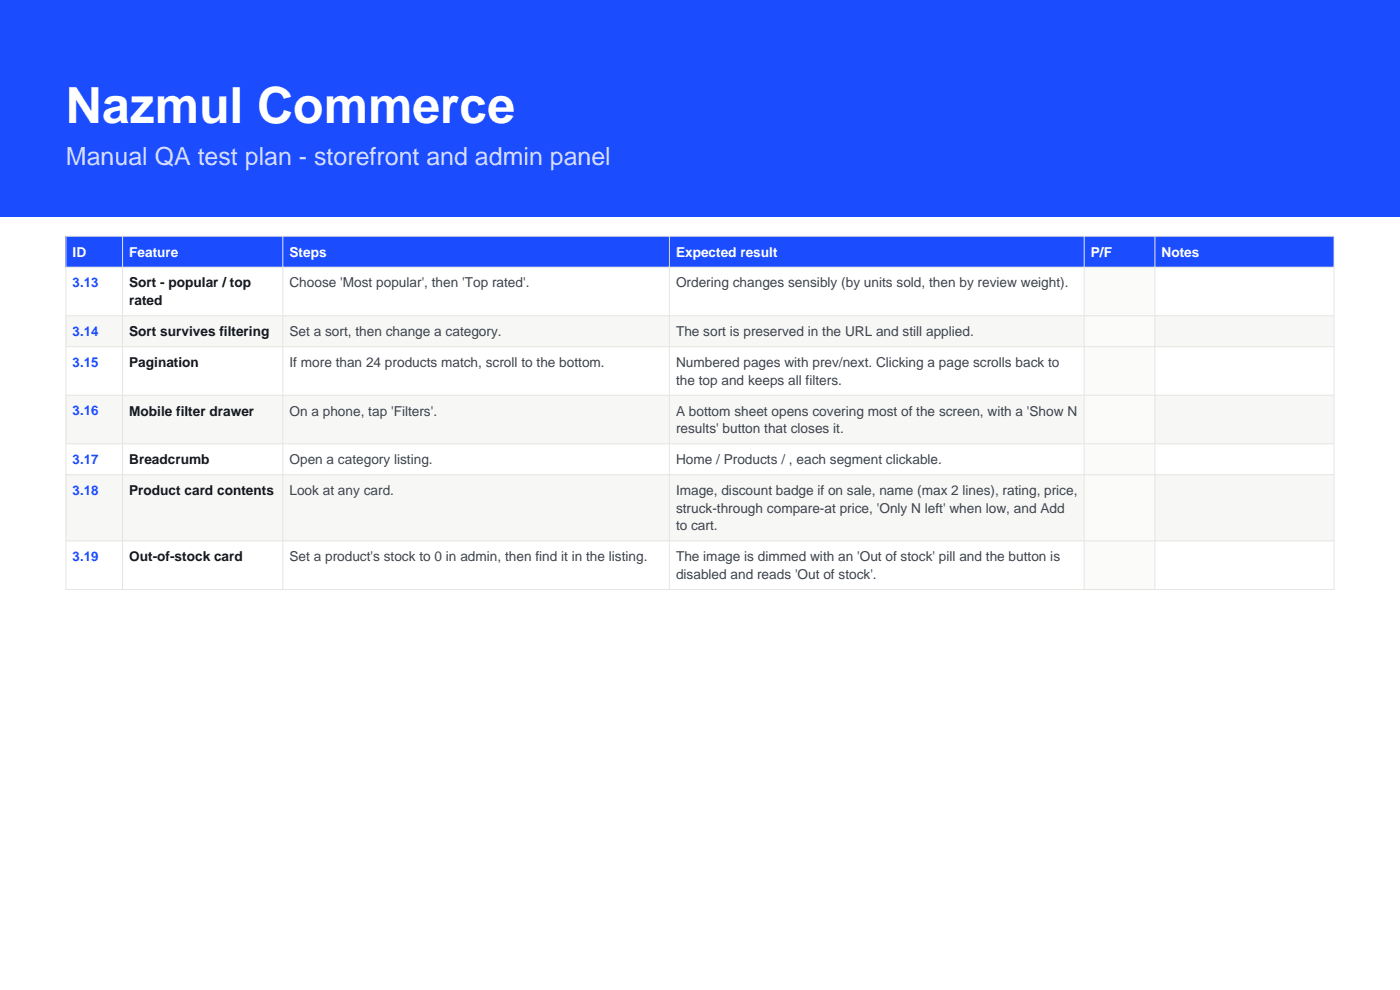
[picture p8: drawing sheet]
<svg xmlns="http://www.w3.org/2000/svg" width="297mm" height="210mm" viewBox="0 0 297 210" stroke-linecap="round" stroke-linejoin="round" font-family="sans-serif">
<defs><g id="words">
<text font-size="10.6" fill="#fff" x="14" y="26">Nazmul Commerce</text>
<text font-size="5.3" fill="#d5deff" x="14" y="35">Manual QA test plan - storefront and admin panel</text>
<g font-size="2.9" fill="#fff">
<text x="15.4" y="54.4">ID</text>
<text x="27.4" y="54.4">Feature</text>
<text x="61.4" y="54.4">Steps</text>
<text x="143.4" y="54.4">Expected result</text>
<text x="231.4" y="54.4">P/F</text>
<text x="246.4" y="54.4">Notes</text>
</g>
<g font-size="2.9" fill="#14161a">
<text x="27.4" y="61">Sort - popular / top</text>
<text x="27.4" y="64.7">rated</text>
<text x="27.4" y="71.3">Sort survives filtering</text>
<text x="27.4" y="77.8">Pagination</text>
<text x="27.4" y="88.1">Mobile filter drawer</text>
<text x="27.4" y="98.4">Breadcrumb</text>
<text x="27.4" y="105">Product card contents</text>
<text x="27.4" y="119">Out-of-stock card</text>
</g>
<g font-size="2.9" fill="#3d434d">
<text x="61.4" y="61">Choose 'Most popular', then 'Top rated'.</text>
<text x="143.4" y="61">Ordering changes sensibly (by units sold, then by review weight).</text>
<text x="61.4" y="71.3">Set a sort, then change a category.</text>
<text x="143.4" y="71.3">The sort is preserved in the URL and still applied.</text>
<text x="61.4" y="77.8">If more than 24 products match, scroll to the bottom.</text>
<text x="143.4" y="77.8">Numbered pages with prev/next. Clicking a page scrolls back to</text>
<text x="143.4" y="81.6">the top and keeps all filters.</text>
<text x="61.4" y="88.1">On a phone, tap 'Filters'.</text>
<text x="143.4" y="88.1">A bottom sheet opens covering most of the screen, with a 'Show N</text>
<text x="143.4" y="91.9">results' button that closes it.</text>
<text x="61.4" y="98.4">Open a category listing.</text>
<text x="143.4" y="98.4">Home / Products / , each segment clickable.</text>
<text x="61.4" y="105">Look at any card.</text>
<text x="143.4" y="105">Image, discount badge if on sale, name (max 2 lines), rating, price,</text>
<text x="143.4" y="108.7">struck-through compare-at price, 'Only N left' when low, and Add</text>
<text x="143.4" y="112.5">to cart.</text>
<text x="61.4" y="119">Set a product's stock to 0 in admin, then find it in the listing.</text>
<text x="143.4" y="119">The image is dimmed with an 'Out of stock' pill and the button is</text>
<text x="143.4" y="122.8">disabled and reads 'Out of stock'.</text>
</g>
<g font-size="2.8" fill="#1b4dff">
<text x="15.4" y="60.9">3.13</text>
<text x="15.4" y="71.2">3.14</text>
<text x="15.4" y="77.8">3.15</text>
<text x="15.4" y="88.1">3.16</text>
<text x="15.4" y="98.4">3.17</text>
<text x="15.4" y="104.9">3.18</text>
<text x="15.4" y="119">3.19</text>
</g>
</g></defs>
<g fill="#1b4dff">
<path d="M0 0h297v46h-297z" fill-rule="evenodd"/>
<path d="M14 50.1h269v6.6h-269z" fill-rule="evenodd"/>
</g>
<path d="M14 56.7h269v10.3h-269z" fill-rule="evenodd" fill="#fff"/>
<path d="M14 67h269v6.5h-269z" fill-rule="evenodd" fill="#f7f7f5"/>
<path d="M14 73.5h269v10.3h-269z" fill-rule="evenodd" fill="#fff"/>
<path d="M14 83.8h269v10.3h-269z" fill-rule="evenodd" fill="#f7f7f5"/>
<path d="M14 94.1h269v6.6h-269z" fill-rule="evenodd" fill="#fff"/>
<path d="M14 100.7h269v14h-269z" fill-rule="evenodd" fill="#f7f7f5"/>
<path d="M14 114.7h269v10.3h-269z" fill-rule="evenodd" fill="#fff"/>
<path d="M230 56.7h15v68.3h-15z" fill-rule="evenodd" fill="#fbfbfa"/>
<g fill="none" stroke="#e6e5e1" stroke-width=".21">
<path d="M14 50.1h269v74.9h-269zM14 56.7h269M26 50.1v74.9M60 50.1v74.9M142 50.1v74.9M230 50.1v74.9M245 50.1v74.9M14 67h269M14 73.5h269M14 83.8h269M14 94.1h269M14 100.7h269"/>
<path d="M14 114.7h269"/>
</g>
<use href="#words"/>
</svg>
